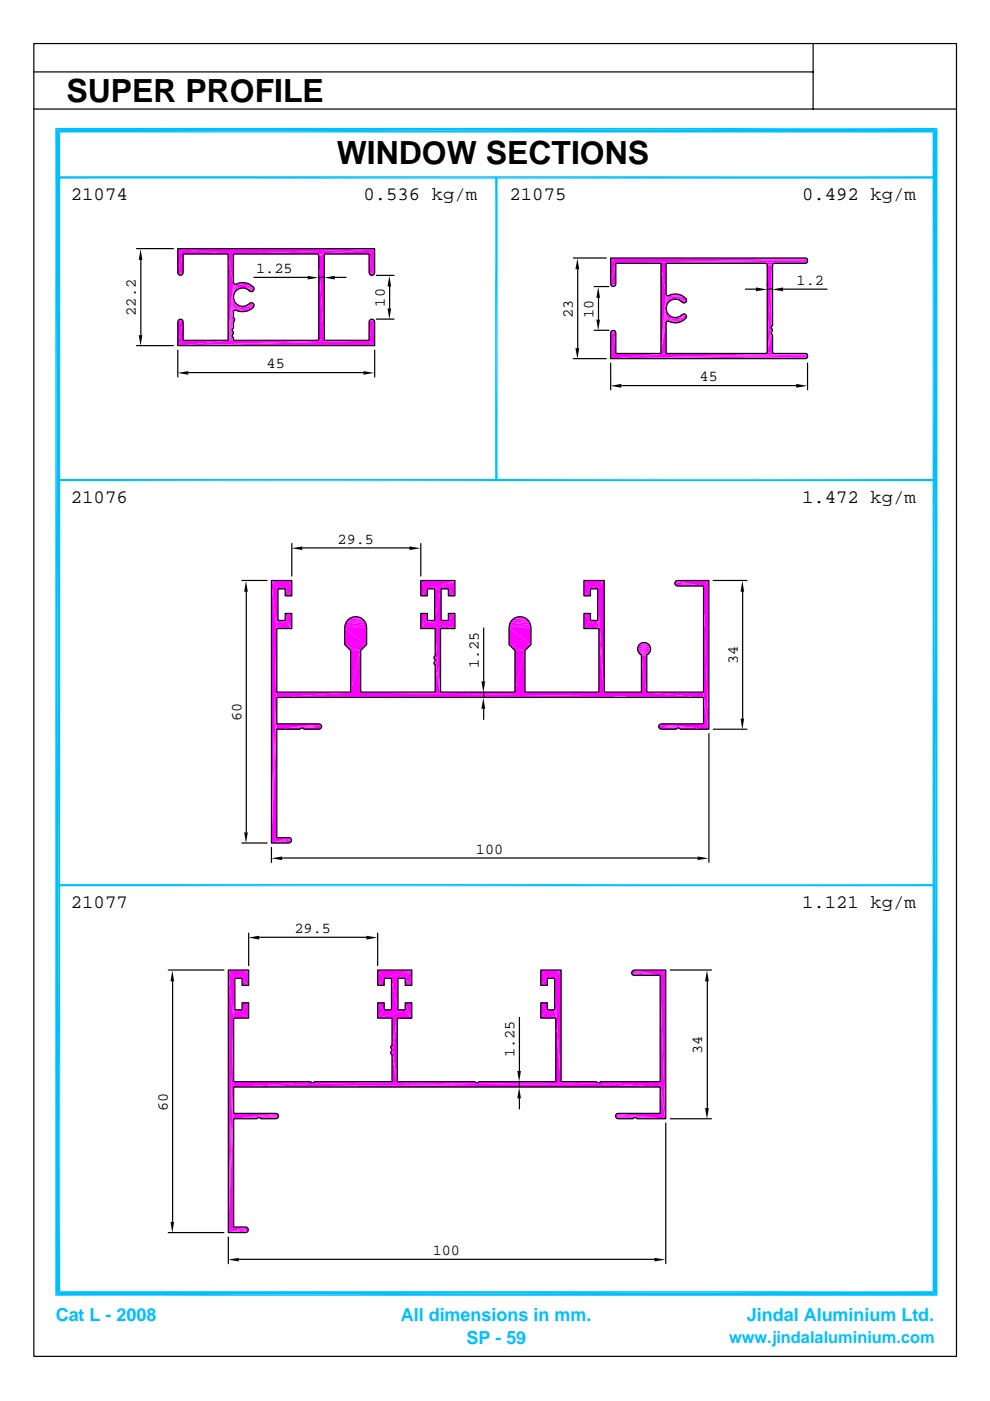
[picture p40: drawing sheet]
<svg xmlns="http://www.w3.org/2000/svg" width="210mm" height="297mm" viewBox="0 0 210 297" stroke-linecap="round" stroke-linejoin="round" font-family="sans-serif">
<defs><g id="words">
<g font-size="6.8">
<text x="14.1" y="21.5">SUPER PROFILE</text>
<text x="71.4" y="34.7">WINDOW SECTIONS</text>
</g>
<g font-size="4">
<text x="15" y="42.5">21074</text>
<text x="77" y="42.5">0.536 kg/m</text>
<text x="108" y="42.5">21075</text>
<text x="170.1" y="42.5">0.492 kg/m</text>
<text x="15" y="106.6">21076</text>
<text x="170.1" y="106.6">1.472 kg/m</text>
<text x="15" y="192.5">21077</text>
<text x="170.1" y="192.5">1.121 kg/m</text>
</g>
<g font-size="3.8" fill="#00bfff">
<text x="11.8" y="280.1">Cat L - 2008</text>
<text x="85" y="280.1">All dimensions in mm.</text>
<text x="158.4" y="280.1">Jindal Aluminium Ltd.</text>
<text x="98.9" y="285.1">SP - 59</text>
</g>
<text font-size="3.5" fill="#00bfff" x="154.6" y="284.7">www.jindalaluminium.com</text>
<g font-size="3.2">
<text x="54.3" y="57.9">1.25</text>
<text x="81.6" y="65" transform="rotate(-90 81.6 65)">10</text>
<text x="168.9" y="60.4">1.2</text>
<text x="28.8" y="66.9" transform="rotate(-90 28.8 66.9)">22.2</text>
<text x="121.5" y="67.4" transform="rotate(-90 121.5 67.4)">23</text>
<text x="125.9" y="67.4" transform="rotate(-90 125.9 67.4)">10</text>
<text x="56.5" y="78.1">45</text>
<text x="148.3" y="80.8">45</text>
<text x="71.6" y="115.3">29.5</text>
<text x="101.5" y="141.6" transform="rotate(-90 101.5 141.6)">1.25</text>
<text x="156.4" y="140.8" transform="rotate(-90 156.4 140.8)">34</text>
<text x="51.2" y="152.9" transform="rotate(-90 51.2 152.9)">60</text>
<text x="100.9" y="181">100</text>
<text x="62.4" y="197.8">29.5</text>
<text x="109.1" y="224.2" transform="rotate(-90 109.1 224.2)">1.25</text>
<text x="148.9" y="223.4" transform="rotate(-90 148.9 223.4)">34</text>
<text x="35.6" y="235.5" transform="rotate(-90 35.6 235.5)">60</text>
<text x="91.8" y="266.1">100</text>
</g>
</g></defs>
<g fill="#f0f">
<path d="M37.6 73.3l40.6-1.1 1.2 1.1z"/>
<path d="M37.6 73.3l31.1-1.1h9.5z"/>
<path d="M37.6 73.3l10.7-1.1h20.4z"/>
<path d="M37.6 73.3l1.2-1.1h9.5z"/>
</g>
<path d="M48.3 72.2h20.4" fill="none" stroke="#f0f" stroke-width=".21"/>
<g fill="#f0f">
<path d="M67.2 72.2h1.5z"/>
<path d="M67.4 72.2l.1-.2 1.2 .2z"/>
<path d="M67.5 71.8l1.2 .4-1.2-.2z"/>
<path d="M48.3 72.2l1.1-.5v.5z"/>
<path d="M48.3 72.2l1-.7 .1 .2z"/>
<path d="M49.2 71.3l.1 .2-1 .7z"/>
<path d="M49.2 71.1v.2l-.9 .9z"/>
<path d="M49.3 70.9l-1 1.3z"/>
<path d="M49.4 70.7l-.1 .2z"/>
<path d="M49.4 70.7l-1.1 1.5z"/>
<path d="M49.4 70.5v.2l-1.1 1.5z"/>
<path d="M49.3 70.4l.1 .1-1.1 1.7z"/>
<path d="M49.3 70.3l-1 1.9z"/>
<path d="M49.2 70.1l.1 .2-1 1.9z"/>
<path d="M49.2 70l-.9 2.2z"/>
<path d="M79.4 68.3v5l-1.2-1.1z"/>
<path d="M38.8 68.3v3.9l-1.2 1.1z"/>
<path d="M37.6 68.3h1.2l-1.2 5z"/>
<path d="M78.2 68.3h1.2l-1.2 3.9z"/>
<path d="M49.4 68.3v1.3l-.1 .2z"/>
<path d="M49.4 68.3l-.2 1.7z"/>
<path d="M49.4 68.3l-.2 1.7-.9 2.2z"/>
<path d="M78.2 68.3l1.1-.3 .1 .3z"/>
<path d="M37.6 68.3l1.1-.3 .1 .3z"/>
<path d="M37.7 68h1l-1.1 .3z"/>
<path d="M78.3 68h1l-1.1 .3z"/>
<path d="M49.7 67.9l-.3 .4z"/>
<path d="M37.7 68l.8-.2 .2 .2z"/>
<path d="M78.3 68l.8-.2 .2 .2z"/>
<path d="M37.7 68l.2-.2h.6z"/>
<path d="M78.3 68l.2-.2h.6z"/>
<path d="M49.7 67.8l-.3 .5z"/>
<path d="M78.5 67.8h.6z"/>
<path d="M37.9 67.8h.6z"/>
<path d="M49.6 67.6l.1 .2-.3 .5z"/>
<path d="M49.6 67.6l-1.3 4.6z"/>
<path d="M49.4 67.4l.2 .2-1.3 4.6z"/>
<path d="M49.4 66.2v1.2l-1.1 4.8z"/>
<path d="M50.6 66.1h1.3z"/>
<path d="M50.6 66.1l2-.2-.7 .2z"/>
</g>
<path d="M49.8 65.9h2.8M50 66h2.6" fill="none" stroke="#f0f" stroke-width=".21"/>
<path d="M49.8 65.8h3.4" fill="none" stroke="#f0f" stroke-width=".3"/>
<g fill="#f0f">
<path d="M49.8 65.8l3.9-.6-.5 .4z"/>
<path d="M49.8 65.8l1.6-.8 2.3 .2z"/>
<path d="M49.6 65.9l1.8-.9z"/>
<path d="M49.6 65.9l1.3-.9h.5z"/>
</g>
<path d="M51.4 65.1h2.3" fill="none" stroke="#f0f" stroke-width=".25"/>
<g fill="#f0f">
<path d="M51.9 64.9h1.9l-.1 .3z"/>
<path d="M50.5 64.8l.4 .2-1.3 .9z"/>
<path d="M50.5 64.8l-1 1.2z"/>
<path d="M51.9 64.9l.5-.2 1.4 .2z"/>
<path d="M52.4 64.7l1.4-.1v.3z"/>
<path d="M50 64.5l.5 .3-1 1.2z"/>
<path d="M52.4 64.7l.4-.3 1 .2z"/>
<path d="M52.8 64.4h.8l.2 .2z"/>
<path d="M52.8 64.4l.3-.2 .5 .2z"/>
<path d="M53.1 64.2l.5 .2z"/>
<path d="M49.7 64l.3 .5-.5 1.5z"/>
</g>
<path d="M49.6 64v2.2" fill="none" stroke="#f0f" stroke-width=".25"/>
<g fill="#f0f">
<path d="M49.7 64l-.3 2.2-1.1 6z"/>
<path d="M49.5 63.6l.2 .4-1.4 8.2z"/>
<path d="M49.4 63.1l.1 .5-1.2 8.6z"/>
<path d="M53.1 61.9l.5-.1-.2 .1z"/>
<path d="M52.8 61.8h.8l-.5 .1z"/>
<path d="M52.8 61.8l1-.3-.2 .3z"/>
<path d="M52.4 61.4l1.4 .1-1 .3z"/>
<path d="M52.4 61.4l1.4-.2v.3z"/>
<path d="M51.9 61.2h1.9l-1.4 .2z"/>
</g>
<path d="M51.4 61.2h2.4" fill="none" stroke="#f0f" stroke-width=".21"/>
<path d="M51.4 61.1h2.4" fill="none" stroke="#f0f" stroke-width=".25"/>
<g fill="#f0f">
<path d="M51.4 61.1l1.8-.6 .5 .4z"/>
<path d="M50.9 61.2l2.3-.7z"/>
<path d="M49.8 60.4l3.4 .1-2.3 .7z"/>
<path d="M49.8 60.4l1.1 .8-.4 .2z"/>
<path d="M49.8 60.4l.7 1-.5 .3z"/>
<path d="M49.8 60.4l.2 1.3-.3 .4z"/>
</g>
<path d="M49.7 60.4v2.2" fill="none" stroke="#f0f" stroke-width=".25"/>
<path d="M49.6 60.3v2.8" fill="none" stroke="#f0f" stroke-width=".34"/>
<path d="M49.8 60.4h3.4" fill="none" stroke="#f0f" stroke-width=".21"/>
<path d="M49.6 60.3l-.2 2.8-1.1 9.1z" fill="#f0f"/>
<path d="M50 60.4h3.2" fill="none" stroke="#f0f" stroke-width=".34"/>
<path d="M49.5 60.1l.1 .2-1.3 11.9z" fill="#f0f"/>
<path d="M50 60.2h2.6" fill="none" stroke="#f0f" stroke-width=".25"/>
<g fill="#f0f">
<path d="M50.6 60.1l1.3-.1 .7 .2z"/>
<path d="M49.4 60l-1.1 12.2z"/>
<path d="M50.6 60.1l1.3-.1z"/>
<path d="M78.5 58.4h.6z"/>
<path d="M37.9 58.4h.6z"/>
<path d="M37.9 58.4l.8-.2-.2 .2z"/>
<path d="M78.5 58.4l.8-.2-.2 .2z"/>
<path d="M37.7 58.2h1l-.8 .2z"/>
<path d="M78.3 58.2h1l-.8 .2z"/>
<path d="M78.3 58.2l1.1-.3-.1 .3z"/>
<path d="M37.7 58.2l1.1-.3-.1 .3z"/>
<path d="M37.6 57.9h1.2l-1.1 .3z"/>
<path d="M78.2 57.9h1.2l-1.1 .3z"/>
<path d="M67.5 54.3l1.2 17.9-1.2-.4z"/>
<path d="M38.8 53.9v4h-1.2z"/>
<path d="M48.3 53.9l1.1 6.1-1.1 12.2z"/>
<path d="M67.4 54l1.3-.1-1.2 .2z"/>
<path d="M67.5 54.1l1.2-.2-1.2 .4z"/>
<path d="M67.5 54.3l1.2-.4v18.3z"/>
<path d="M78.2 53.9l1.2 4h-1.2z"/>
</g>
<path d="M38.8 53.9h10.6" fill="none" stroke="#f0f" stroke-width=".21"/>
<g fill="#f0f">
<path d="M48.3 53.9h1.1v6.1z"/>
<path d="M67.2 53.9h1.5z"/>
<path d="M37.6 52.8l11.8 1.1h-10.6z"/>
<path d="M37.6 52.8l1.2 1.1-1.2 4z"/>
<path d="M37.6 52.8h41.8l-30 1.1z"/>
<path d="M49.4 53.9l30-1.1-12.2 1.1z"/>
<path d="M67.2 53.9l12.2-1.1-10.7 1.1z"/>
<path d="M68.7 53.9l10.7-1.1-1.2 1.1z"/>
<path d="M78.2 53.9l1.2-1.1v5.1z"/>
</g>
<path d="M129.4 76.1h41.5M129.4 76h41.7" fill="none" stroke="#f0f" stroke-width=".21"/>
<path d="M129.4 75.9h41.8" fill="none" stroke="#f0f" stroke-width=".34"/>
<g fill="#f0f">
<path d="M129.4 76.1l41.8-.7v.4z"/>
<path d="M129.4 76.1l41.7-.9 .1 .2z"/>
<path d="M129.4 76.1l41.5-1.1 .2 .2z"/>
<path d="M129.4 76.1l41.5-1.1z"/>
<path d="M129.4 76.1l34.7-1.1h6.7z"/>
<path d="M129.4 76.1l11.8-1.1h22.9z"/>
<path d="M129.4 76.1l11.8-1.1z"/>
<path d="M130.5 75h9.6l-10.7 1.1z"/>
</g>
<path d="M141.2 75h22.9" fill="none" stroke="#f0f" stroke-width=".21"/>
<g fill="#f0f">
<path d="M162.2 75h1.9z"/>
<path d="M162.2 75h1.7z"/>
<path d="M162.4 75l1.4-.2 .1 .2z"/>
<path d="M162.4 75l.2-.2h1.2z"/>
<path d="M162.6 74.8l1.1-.2 .1 .2z"/>
<path d="M162.6 74.6h1.1l-1.1 .2z"/>
<path d="M163.7 71.1v3.5h-1.1z"/>
<path d="M163.6 70.9l.1 .2-1.1 3.5z"/>
<path d="M163.4 70.8l.2 .1-1 3.7z"/>
<path d="M130.5 70.6v4.4l-1.1 1.1z"/>
<path d="M129.4 70.6h1.1l-1.1 5.5z"/>
<path d="M163.4 70.6l-.8 4z"/>
<path d="M129.4 70.6l1-.3 .1 .3z"/>
<path d="M129.5 70.3h.9l-1 .3z"/>
<path d="M163.7 70.2l-.1 .2z"/>
<path d="M129.5 70.3l.8-.1 .1 .1z"/>
<path d="M129.7 70.2h.6l-.8 .1z"/>
<path d="M129.7 70.2h.6z"/>
<path d="M163.7 70l-.1 .4z"/>
<path d="M163.7 70l-.3 .6z"/>
<path d="M163.6 69.8l.1 .2-.3 .6z"/>
<path d="M163.6 69.8l-1 4.8z"/>
<path d="M163.4 69.6l.2 .2-1 4.8z"/>
<path d="M163.4 69.4l-.8 5.2z"/>
<path d="M141.2 68.5v6.5h-1.1z"/>
<path d="M142.3 68.4l1.4 .1z"/>
<path d="M142.3 68.4l2-.1-.6 .2z"/>
</g>
<path d="M141.6 68.2h2.7M141.7 68.3h2.6" fill="none" stroke="#f0f" stroke-width=".21"/>
<path d="M141.6 68.1h3.3" fill="none" stroke="#f0f" stroke-width=".3"/>
<g fill="#f0f">
<path d="M141.6 68.1l3.8-.6-.5 .5z"/>
<path d="M141.6 68.1l1.6-.7 2.2 .1z"/>
<path d="M141.4 68.2l1.8-.8z"/>
<path d="M141.4 68.2l1.3-.9 .5 .1z"/>
</g>
<path d="M143.2 67.4h2.2" fill="none" stroke="#f0f" stroke-width=".21"/>
<g fill="#f0f">
<path d="M143.7 67.3h1.8l-.1 .2z"/>
<path d="M142.2 67.2l.5 .1-1.3 .9z"/>
<path d="M142.2 67.2l-1 1.1z"/>
<path d="M143.7 67.3l.4-.2 1.4 .2z"/>
<path d="M144.1 67.1l1.4-.1v.3z"/>
<path d="M141.8 66.8l.4 .4-1 1.1z"/>
<path d="M144.1 67.1l.5-.3 .9 .2z"/>
<path d="M144.6 66.8l.7-.1 .2 .3z"/>
<path d="M144.6 66.8l.2-.2 .5 .1z"/>
<path d="M144.8 66.6l.5 .1z"/>
<path d="M141.4 66.4l.4 .4-.6 1.5z"/>
</g>
<path d="M141.3 66.4v2.1" fill="none" stroke="#f0f" stroke-width=".25"/>
<g fill="#f0f">
<path d="M141.4 66.4l-1.3 8.6z"/>
<path d="M141.3 65.9l.1 .5-1.3 8.6z"/>
<path d="M141.2 65.4l.1 .5-1.2 9.1z"/>
<path d="M144.8 64.3l.5-.1z"/>
<path d="M144.6 64.1l.7 .1-.5 .1z"/>
<path d="M144.6 64.1l.9-.2-.2 .3z"/>
<path d="M144.1 63.8l1.4 .1-.9 .2z"/>
<path d="M144.1 63.8l1.4-.2v.3z"/>
<path d="M143.7 63.6h1.8l-1.4 .2z"/>
</g>
<path d="M143.2 63.5h2.3" fill="none" stroke="#f0f" stroke-width=".21"/>
<path d="M143.2 63.5h2.3" fill="none" stroke="#f0f" stroke-width=".25"/>
<g fill="#f0f">
<path d="M143.2 63.5l1.7-.6 .5 .5z"/>
<path d="M142.7 63.6l2.2-.7z"/>
<path d="M141.6 62.8l3.3 .1-2.2 .7z"/>
<path d="M141.6 62.8l1.1 .8-.5 .1z"/>
<path d="M141.6 62.8l.6 .9-.4 .3z"/>
<path d="M141.6 62.8l.2 1.2-.4 .5z"/>
</g>
<path d="M141.4 62.8v2.1" fill="none" stroke="#f0f" stroke-width=".3"/>
<path d="M141.4 62.7v2.7" fill="none" stroke="#f0f" stroke-width=".38"/>
<path d="M141.6 62.8h3.3" fill="none" stroke="#f0f" stroke-width=".21"/>
<path d="M141.4 62.7l-.2 2.7-1.1 9.6z" fill="#f0f"/>
<path d="M141.7 62.8h3.2" fill="none" stroke="#f0f" stroke-width=".34"/>
<path d="M141.2 62.6l.2 .1-1.3 12.3z" fill="#f0f"/>
<path d="M141.7 62.6h2.6" fill="none" stroke="#f0f" stroke-width=".25"/>
<g fill="#f0f">
<path d="M142.3 62.5l1.4-.1 .6 .2z"/>
<path d="M141.2 62.4l-1.1 12.6z"/>
<path d="M142.3 62.5l1.4-.1z"/>
<path d="M129.7 60.7h.6z"/>
<path d="M129.7 60.7l.7-.2-.1 .2z"/>
<path d="M129.5 60.5h.9l-.7 .2z"/>
<path d="M129.5 60.5l1-.2-.1 .2z"/>
<path d="M129.4 60.3h1.1l-1 .2z"/>
</g>
<path d="M163.7 56.2v13" fill="none" stroke="#f0f" stroke-width=".21"/>
<path d="M163.6 56.2v13.2" fill="none" stroke="#f0f" stroke-width=".3"/>
<g fill="#f0f">
<path d="M163.7 56.2l-.3 13.2-.8 5.2z"/>
<path d="M162.6 56.2h1.1l-1.1 18.4z"/>
<path d="M162.6 56.2l1.2-.1-.1 .1z"/>
<path d="M162.6 56.1h1.2l-1.2 .1z"/>
<path d="M162.6 56.1l1.3-.1-.1 .1z"/>
<path d="M162.4 56h1.5l-1.3 .1z"/>
<path d="M130.5 55.9v4.4h-1.1z"/>
<path d="M140.1 55.9l1.1 6.5-1.1 12.6z"/>
</g>
<path d="M130.5 55.9h10.7" fill="none" stroke="#f0f" stroke-width=".21"/>
<g fill="#f0f">
<path d="M140.1 55.9h1.1v6.5z"/>
<path d="M162.2 55.9l1.7 .1z"/>
</g>
<path d="M141.2 55.9h22.9" fill="none" stroke="#f0f" stroke-width=".21"/>
<path d="M162.2 55.9h1.9z" fill="#f0f"/>
<path d="M130.5 55.9h40.4M130.5 55.8h40.6" fill="none" stroke="#f0f" stroke-width=".21"/>
<path d="M130.5 55.7h40.7" fill="none" stroke="#f0f" stroke-width=".38"/>
<g fill="#f0f">
<path d="M130.5 55.9l40.7-.8v.4z"/>
<path d="M130.5 55.9l40.6-.9 .1 .1z"/>
<path d="M130.5 55.9l40.4-1.1 .2 .2z"/>
<path d="M129.4 54.8h41.5l-40.4 1.1z"/>
<path d="M129.4 54.8l1.1 1.1-1.1 4.4z"/>
</g>
<path d="M129.4 54.8h41.5M57.5 178.8h4" fill="none" stroke="#f0f" stroke-width=".21"/>
<path d="M57.5 178.7h4.2" fill="none" stroke="#f0f" stroke-width=".3"/>
<g fill="#f0f">
<path d="M57.5 178.8l4.3-.6-.1 .3z"/>
<path d="M57.5 178.8l4.2-.9 .1 .3z"/>
<path d="M57.5 178.8l4-1.1 .2 .2z"/>
<path d="M57.5 178.8l3.7-1.1h.3z"/>
<path d="M57.5 178.8l1.1-1.1h2.6z"/>
<path d="M58.6 154.7v23l-1.1 1.1z"/>
</g>
<path d="M64.4 154.6h3.5M139.9 154.6h3.4" fill="none" stroke="#f0f" stroke-width=".21"/>
<path d="M64.4 154.5h3.7M139.7 154.5h3.6" fill="none" stroke="#f0f" stroke-width=".3"/>
<path d="M58.6 154.5h9.5M64 154h4.2M139.7 154.5h10.5" fill="none" stroke="#f0f" stroke-width=".42"/>
<path d="M64 154.2h4.2M139.6 154.2h4.2" fill="none" stroke="#f0f" stroke-width=".25"/>
<path d="M58.6 154.7l9.5-.9z" fill="#f0f"/>
<path d="M139.6 154h4.2" fill="none" stroke="#f0f" stroke-width=".42"/>
<g fill="#f0f">
<path d="M139.7 153.8l10.5 .9z"/>
<path d="M139.7 153.8l.2-.2 10.3 1.1z"/>
<path d="M58.6 154.7l9.3-1.1 .2 .2z"/>
<path d="M58.6 154.7l9-1.2 .3 .1z"/>
<path d="M139.9 153.6l.3-.1 10 1.2z"/>
<path d="M140.2 153.5h8.9l1.1 1.2z"/>
<path d="M58.6 153.5h9l-9 1.2z"/>
<path d="M58.6 153.5l-1.1 25.3z"/>
<path d="M149.1 147.9l1.1 6.8-1.1-1.2z"/>
<path d="M58.6 147.9v5.6l-1.1 25.3z"/>
<path d="M58.6 146.8h15.7l-15.7 1.1z"/>
<path d="M58.6 147.9l15.7-1.1 74.8 1.1z"/>
<path d="M58.6 146.8l-1.1 32z"/>
<path d="M74.3 146.8h62.8l12 1.1z"/>
</g>
<path d="M74.3 146.8h62.8" fill="none" stroke="#f0f" stroke-width=".21"/>
<g fill="#f0f">
<path d="M137.1 146.8h12v1.1z"/>
<path d="M149.1 146.8l1.1 7.9-1.1-6.8z"/>
<path d="M92.2 141l1.1 5.8h-1.1z"/>
<path d="M91.9 140.7l.3 .3z"/>
<path d="M91.9 140.6l.3 .4z"/>
<path d="M92 140.4l.2 .6-.3-.4z"/>
<path d="M92.3 140.1l-.1 .9-.2-.6z"/>
<path d="M92.3 140.1l1 6.7-1.1-5.8z"/>
<path d="M91.9 139.6l.4 .5z"/>
<path d="M91.9 139.4l.4 .7z"/>
<path d="M92 139.2l.3 .9-.4-.7z"/>
<path d="M92 139.2l.2-.1 .1 1z"/>
<path d="M135.9 138.9l1.2 7.9h-1.2z"/>
<path d="M135.9 138.9h1.2v7.9z"/>
<path d="M135.6 138.7l1.5 .2h-1.2z"/>
<path d="M135.6 138.7h1.9l-.4 .2z"/>
</g>
<path d="M135.3 138.5h2.4" fill="none" stroke="#f0f" stroke-width=".38"/>
<g fill="#f0f">
<path d="M111.3 138v8.8h-2.2z"/>
<path d="M109.1 138h2.2l-2.2 8.8z"/>
<path d="M76.4 138v8.8h-2.1z"/>
<path d="M74.3 138h2.1l-2.1 8.8z"/>
</g>
<path d="M135.1 138.1h2.8" fill="none" stroke="#f0f" stroke-width=".38"/>
<g fill="#f0f">
<path d="M135.1 137.5l2.8 .5h-2.8z"/>
<path d="M135.1 137.5h2.8v.5z"/>
</g>
<path d="M135.1 137.3h2.8" fill="none" stroke="#f0f" stroke-width=".42"/>
<g fill="#f0f">
<path d="M73 136.7l3.4 1.3h-2.1z"/>
<path d="M107.9 136.7l3.4 1.3h-2.2z"/>
<path d="M107.9 136.7h4.6l-1.2 1.3z"/>
<path d="M73 136.7h4.7l-1.3 1.3z"/>
</g>
<path d="M135.3 136.9h2.5" fill="none" stroke="#f0f" stroke-width=".38"/>
<g fill="#f0f">
<path d="M135.5 136.7l.3-.3 1.7 .3z"/>
<path d="M135.8 136.4h1.4l.3 .3z"/>
<path d="M135.8 136.4l.5-.1 .9 .1z"/>
<path d="M136.3 136.3l.9 .1z"/>
</g>
<path d="M92.3 133.3v6.8" fill="none" stroke="#f0f" stroke-width=".21"/>
<path d="M92.2 133.3l1.1 13.5-1-6.7z" fill="#f0f"/>
<path d="M89.2 133.3h4.1" fill="none" stroke="#f0f" stroke-width=".21"/>
<g fill="#f0f">
<path d="M92.2 133.3h1.1v13.5z"/>
<path d="M58.6 133.3v13.5l-1.1 32z"/>
<path d="M126.9 133.3l1.2 13.5h-1.2z"/>
<path d="M73 133.1l4.7 3.6h-4.7z"/>
<path d="M107.9 133.1l4.6 3.6h-4.6z"/>
<path d="M73 133.1h4.7v3.6z"/>
<path d="M107.9 133.1h4.6v3.6z"/>
<path d="M73.1 132.5l4.6 .6h-4.7z"/>
<path d="M107.9 132.5l4.6 .6h-4.6z"/>
<path d="M73.1 132.5h4.5l.1 .6z"/>
<path d="M107.9 132.5h4.5l.1 .6z"/>
<path d="M73.4 131.9l4.2 .6h-4.5z"/>
<path d="M108.2 131.9l4.2 .6h-4.5z"/>
<path d="M73.4 131.9h4l.2 .6z"/>
<path d="M108.2 131.9h4l.2 .6z"/>
<path d="M90.6 131.6l5.8 1.7h-3.1z"/>
<path d="M90.6 131.6l2.7 1.7h-4.1z"/>
<path d="M90.6 131.6h4.4l1.4 1.7z"/>
</g>
<path d="M90.6 131.6h4.4" fill="none" stroke="#f0f" stroke-width=".21"/>
<g fill="#f0f">
<path d="M58.6 133.3l1.8-1.7 1.4 1.7z"/>
<path d="M58.9 131.6h1.5l-1.8 1.7z"/>
<path d="M125.1 131.6l1.8 1.7h-3.2z"/>
<path d="M125.1 131.6h1.6l.2 1.7z"/>
<path d="M73.7 131.5l3.7 .4h-4z"/>
<path d="M108.5 131.5l3.7 .4h-4z"/>
<path d="M73.7 131.5h3.3l.4 .4z"/>
<path d="M108.5 131.5h3.3l.4 .4z"/>
</g>
<path d="M73.7 131.3h3.3M108.5 131.3h3.3" fill="none" stroke="#f0f" stroke-width=".38"/>
<path d="M74.2 131h2.3M109.1 131h2.2" fill="none" stroke="#f0f" stroke-width=".21"/>
<g fill="#f0f">
<path d="M74.8 130.9h1.1l.6 .2z"/>
<path d="M109.6 130.9h1.2l.5 .2z"/>
<path d="M74.8 130.9h1.1z"/>
<path d="M109.6 130.9h1.2z"/>
<path d="M90.6 130.1v1.5l-1.4 1.7z"/>
<path d="M89.2 130.1h1.4l-1.4 3.2z"/>
<path d="M95 130.1h1.4l-1.4 1.5z"/>
<path d="M96.4 130.1v3.2l-1.4-1.7z"/>
<path d="M60.4 130.1l1.4 3.2-1.4-1.7z"/>
<path d="M123.7 130.1l1.4 1.5-1.4 1.7z"/>
<path d="M123.7 130.1h1.4v1.5z"/>
<path d="M60.4 130.1h1.4v3.2z"/>
<path d="M93.5 124.9v6.7h-1.4z"/>
<path d="M95 124.9l1.4 1.5h-1.4z"/>
<path d="M90.6 124.9v1.5h-1.4z"/>
<path d="M92.1 124.9h1.4l-1.4 6.7z"/>
</g>
<path d="M58.8 124.9v8.4M126.8 124.9v8.4" fill="none" stroke="#f0f" stroke-width=".25"/>
<g fill="#f0f">
<path d="M126.7 124.9l1.4 21.9-1.2-13.5z"/>
<path d="M125.1 124.9v1.5h-1.4z"/>
<path d="M60.4 124.9l1.4 1.5h-1.4z"/>
<path d="M149.1 124.3l1.1 30.4-1.1-7.9z"/>
</g>
<path d="M143.3 124.3h5.8" fill="none" stroke="#f0f" stroke-width=".21"/>
<path d="M143.1 124.2h6" fill="none" stroke="#f0f" stroke-width=".3"/>
<g fill="#f0f">
<path d="M143 123.7l6.1 .6-6-.3z"/>
<path d="M143.1 123.4l6 .9-6.1-.6z"/>
<path d="M143.1 123.4l.2-.2 5.8 1.1z"/>
<path d="M89.2 123.1l1.4 1.8-1.4 1.5z"/>
<path d="M89.2 123.1h7.2l-5.8 1.8z"/>
<path d="M90.6 124.9l5.8-1.8-4.3 1.8z"/>
<path d="M92.1 124.9l4.3-1.8-2.9 1.8z"/>
<path d="M93.5 124.9l2.9-1.8-1.4 1.8z"/>
<path d="M96.4 123.1v3.3l-1.4-1.5z"/>
</g>
<path d="M143.3 123.2h6.9" fill="none" stroke="#f0f" stroke-width=".21"/>
<g fill="#f0f">
<path d="M143.3 123.2l6.9-.1-1.1 1.2z"/>
<path d="M150.2 123.1v31.6l-1.1-30.4z"/>
<path d="M123.7 123.1l1.4 1.8-1.4 1.5z"/>
<path d="M123.7 123.1h4.4l-3 1.8z"/>
<path d="M125.1 124.9l3-1.8-1.4 1.8z"/>
<path d="M128.1 123.1v23.7l-1.4-21.9z"/>
<path d="M57.5 123.1l2.9 1.8h-1.5z"/>
<path d="M57.5 123.1l1.4 1.8-.3 8.4z"/>
<path d="M57.5 123.1l1.1 10.2-1.1 45.5z"/>
<path d="M57.5 123.1h4.3l-1.4 1.8z"/>
<path d="M61.8 123.1v3.3l-1.4-1.5z"/>
</g>
<path d="M48.3 261.4h4" fill="none" stroke="#f0f" stroke-width=".21"/>
<path d="M48.3 261.2h4.2" fill="none" stroke="#f0f" stroke-width=".3"/>
<g fill="#f0f">
<path d="M48.3 261.4l4.3-.6-.1 .3z"/>
<path d="M48.3 261.4l4.2-.9 .1 .3z"/>
<path d="M48.3 261.4l4-1.1 .2 .2z"/>
<path d="M48.3 261.4l3.7-1.2 .3 .1z"/>
<path d="M49.5 260.2h2.5l-3.7 1.2z"/>
<path d="M49.5 237.3v22.9l-1.2 1.2z"/>
</g>
<path d="M55.2 237.2h3.5M130.7 237.2h3.5" fill="none" stroke="#f0f" stroke-width=".21"/>
<path d="M54.8 236.8h4.2M55.2 237.1h3.7M130.4 236.8h4.2M130.5 237.1h3.7" fill="none" stroke="#f0f" stroke-width=".3"/>
<path d="M49.5 237.1h9.4M54.8 236.6h4.2M130.5 237.1h10.6" fill="none" stroke="#f0f" stroke-width=".42"/>
<path d="M49.5 237.3l9.4-.9z" fill="#f0f"/>
<path d="M130.4 236.6h4.2" fill="none" stroke="#f0f" stroke-width=".42"/>
<g fill="#f0f">
<path d="M130.5 236.4l10.6 .9z"/>
<path d="M130.7 236.2l10.4 1.1-10.6-.9z"/>
<path d="M49.5 237.3l9.2-1.1 .2 .2z"/>
<path d="M49.5 237.3l9.2-1.1z"/>
<path d="M130.7 236.2l10.4 1.1z"/>
<path d="M49.5 236.1h8.9l-8.9 1.2z"/>
<path d="M49.5 236.1l-1.2 25.3z"/>
<path d="M131 236.1h8.9l1.2 1.2z"/>
<path d="M139.9 230.5l1.2 6.8-1.2-1.2z"/>
<path d="M49.5 230.5v5.6l-1.2 25.3z"/>
<path d="M49.5 230.5l77.3-.7 13.1 .7z"/>
<path d="M49.5 230.5l51.5-.7h25.8z"/>
<path d="M49.5 230.5l16.7-.7h34.8z"/>
<path d="M126.8 229.8l.5-.4 12.6 1.1z"/>
<path d="M49.5 230.5l16.3-1.1 .4 .4z"/>
<path d="M127.3 229.4h12.6v1.1z"/>
<path d="M139.9 229.4l1.2 7.9-1.2-6.8z"/>
</g>
<path d="M66.2 229.6h60.6" fill="none" stroke="#f0f" stroke-width=".42"/>
<g fill="#f0f">
<path d="M49.5 229.4h16.3l-16.3 1.1z"/>
<path d="M49.5 229.4l-1.2 32z"/>
</g>
<path d="M66.2 229.6h34.8M117.8 229.6h9" fill="none" stroke="#f0f" stroke-width=".42"/>
<path d="M66.6 229.4h17.6M117.8 229.4h8.6" fill="none" stroke="#f0f" stroke-width=".21"/>
<g fill="#f0f">
<path d="M83.1 223.6l1.1 5.8h-1.1z"/>
<path d="M82.8 223.3l.3 .3z"/>
<path d="M82.8 223.2l.3 .4z"/>
<path d="M82.9 223l.2 .6-.3-.4z"/>
<path d="M83.2 222.7l-.1 .9-.2-.6z"/>
<path d="M83.2 222.7l1 6.7-1.1-5.8z"/>
<path d="M82.8 222.2l.4 .5z"/>
<path d="M82.8 222l.4 .7z"/>
<path d="M82.9 221.8l.3 .9-.4-.7z"/>
<path d="M82.9 221.8l.2-.1 .1 1z"/>
<path d="M84.2 215.9l-1 6.8-.1-1z"/>
<path d="M84.2 215.9v13.5l-1-6.7z"/>
<path d="M83.1 215.9h1.1l-1.1 5.8z"/>
</g>
<path d="M80 215.9h7.2" fill="none" stroke="#f0f" stroke-width=".21"/>
<g fill="#f0f">
<path d="M117.8 215.9l1.1 13.5h-1.1z"/>
<path d="M49.5 215.9v13.5l-1.2 32z"/>
<path d="M80 215.9l5.9-1.7 1.3 1.7z"/>
<path d="M81.4 214.2h4.5l-5.9 1.7z"/>
</g>
<path d="M81.4 214.2h4.5" fill="none" stroke="#f0f" stroke-width=".21"/>
<g fill="#f0f">
<path d="M49.7 214.2l3 1.7h-3.2z"/>
<path d="M116 214.2l1.8 1.7h-3.2z"/>
<path d="M116 214.2h1.5l.3 1.7z"/>
<path d="M49.7 214.2h1.6l1.4 1.7z"/>
<path d="M85.9 212.7l1.3 3.2-1.3-1.7z"/>
<path d="M80 212.7h1.4v1.5z"/>
<path d="M80 212.7l1.4 1.5-1.4 1.7z"/>
<path d="M85.9 212.7h1.3v3.2z"/>
<path d="M51.3 212.7h1.4l-1.4 1.5z"/>
<path d="M52.7 212.7v3.2l-1.4-1.7z"/>
<path d="M114.6 212.7l1.4 1.5-1.4 1.7z"/>
<path d="M114.6 212.7h1.4v1.5z"/>
<path d="M82.9 207.5l1.4 6.7h-1.4z"/>
<path d="M85.9 207.5l1.3 1.5h-1.3z"/>
<path d="M82.9 207.5h1.4v6.7z"/>
<path d="M81.4 207.5v1.5h-1.4z"/>
</g>
<path d="M81.4 207.5h2.9" fill="none" stroke="#f0f" stroke-width=".21"/>
<path d="M116 207.5v1.5h-1.4z" fill="#f0f"/>
<path d="M117.6 207.5v8.4" fill="none" stroke="#f0f" stroke-width=".25"/>
<path d="M117.5 207.5l1.4 21.9-1.1-13.5z" fill="#f0f"/>
<path d="M49.6 207.5v8.4" fill="none" stroke="#f0f" stroke-width=".25"/>
<g fill="#f0f">
<path d="M51.3 207.5l1.4 1.5h-1.4z"/>
<path d="M139.9 206.9l1.2 30.4-1.2-7.9z"/>
</g>
<path d="M134.2 206.8h5.7" fill="none" stroke="#f0f" stroke-width=".21"/>
<path d="M133.9 206.7h6" fill="none" stroke="#f0f" stroke-width=".25"/>
<g fill="#f0f">
<path d="M133.9 206.3l6 .6-6-.3z"/>
<path d="M133.9 206l6 .9-6-.6z"/>
<path d="M133.9 206l.3-.2 5.7 1.1z"/>
<path d="M80 205.7l1.4 1.8-1.4 1.5z"/>
<path d="M80 205.7h7.2l-5.8 1.8z"/>
<path d="M81.4 207.5l5.8-1.8-2.9 1.8z"/>
<path d="M84.3 207.5l2.9-1.8-1.3 1.8z"/>
<path d="M87.2 205.7v3.3l-1.3-1.5z"/>
<path d="M134.2 205.8l.3-.1 5.4 1.2z"/>
<path d="M114.6 205.7l1.4 1.8-1.4 1.5z"/>
<path d="M114.6 205.7h4.3l-2.9 1.8z"/>
<path d="M116 207.5l2.9-1.8-1.4 1.8z"/>
<path d="M118.9 205.7v23.7l-1.4-21.9z"/>
<path d="M49.7 207.5l3-1.8-1.4 1.8z"/>
<path d="M52.7 205.7v3.3l-1.4-1.5z"/>
<path d="M48.3 205.7h4.4l-3 1.8z"/>
<path d="M48.3 205.7l1.4 1.8-.2 8.4z"/>
<path d="M48.3 205.7l1.2 10.2-1.2 45.5z"/>
<path d="M134.5 205.7h6.6l-1.2 1.2z"/>
<path d="M139.9 206.9l1.2-1.2v31.6z"/>
</g>
<g fill="#00bfff">
<path d="M105 37.6h.5v64.2z"/>
<path d="M105 37.6l.5 64.2h-.5z"/>
<path d="M12.2 101.5h186l-186 .5z"/>
<path d="M12.2 102l186-.5v.5z"/>
<path d="M197.7 28.1l1.1-1v247.6z"/>
<path d="M197.7 28.1l1.1 246.6-1.1-.9z"/>
<path d="M11.7 274.7l186-.9 1.1 .9z"/>
<path d="M11.7 274.7l1-.9h185z"/>
<path d="M11.7 27.1l1 246.7-1 .9z"/>
<path d="M11.7 27.1l1 1v245.7z"/>
<path d="M11.7 27.1h187.1l-186.1 1z"/>
<path d="M12.7 28.1l186.1-1-1.1 1z"/>
<path d="M12.2 37.4h186l-186 .5z"/>
<path d="M12.2 37.9l186-.5v.5z"/>
<path d="M12.2 187.9l186-.5v.5z"/>
<path d="M12.2 187.4h186l-186 .5z"/>
</g>
<g fill="none" stroke="#000" stroke-width=".25">
<path d="M7.2 9.2h195.6v278.4h-195.6zM7.2 15.2h165.2M172.4 9.2v13.9M7.2 23.1h195.6M28.9 52.7h7.9M29.9 55v16M37.7 52.7h41.7v5.1a.59 .59 0 0 1-.6 .6 .59 .59 0 0 1-.5-.6v-3.9h-9.5v18.2h9.5v-3.9a.59 .59 0 0 1 .5-.5 .59 .59 0 0 1 .6 .5v5.1h-41.7v-5.1a.57 .57 0 0 1 .6-.5 .57 .57 0 0 1 .5 .5v3.9h9.6v-18.2h-9.6v3.9a.57 .57 0 0 1-.5 .6 .57 .57 0 0 1-.6-.6zM49.5 53.9h17.9l.2 .3v17.6l-.1 .2-.3 .1h-17.7v-.5a.55 .55 0 0 1 0-.9v-.3a.51 .51 0 0 1 0-.8v-1.4a.47 .47 0 0 0 .3-.4 .47 .47 0 0 0-.3-.4v-1.3l.3-.3a3.2 3.2 0 0 0 4.1-.9 .57 .57 0 0 0-.3-.7 .57 .57 0 0 0-.7 .2 1.96 1.96 0 0 1-2.8 0 1.96 1.96 0 0 1 0-2.8 1.96 1.96 0 0 1 2.8 .1 .58 .58 0 0 0 .8 0 .58 .58 0 0 0 0-.8 3.3 3.3 0 0 0-3.9-.6l-.3-.4zM53.8 58.8h11.5M67.6 59.5v.2M67.6 58.8h1.2M68.8 59.5v.2"/>
<path d="M71.1 58.8h2.3M79.8 58.4h3.7M121.6 54.7h6.9M122.5 57v16.8M129.5 54.7h41.5l.2 .2v.6l-.4 .3h-6.7l-.2 .2-.1 13-.3 .5a.59 .59 0 0 1 0 1l.3 .5v3.6l.2 .3h6.8l.4 .2a.71 .71 0 0 1-.2 .9h-41.5v-5.4a.55 .55 0 0 1 .5-.6 .55 .55 0 0 1 .6 .6v4.3h9.5v-19.1h-9.5v4.4a.55 .55 0 0 1-.6 .6 .55 .55 0 0 1-.5-.6zM141.2 55.8l21.3 .1 .2 .3-.1 18.6-.3 .1h-21.1v-6.5l.2-.3h.2a2.95 2.95 0 0 0 4-.9 .54 .54 0 0 0-.3-.6 .54 .54 0 0 0-.7 .1 1.96 1.96 0 0 1-2.8 .1 1.96 1.96 0 0 1 0-2.8 1.96 1.96 0 0 1 2.8 .1 .55 .55 0 0 0 .8 0 .55 .55 0 0 0 0-.8 3.1 3.1 0 0 0-3.8-.6h-.2l-.2-.4zM28.9 73.3h7.9M37.7 74.2v5.7M40 79h37.1M79.4 74.2v5.7M79.8 67.7h3.7M82.6 60.7v4.6"/>
<path d="M121.6 76h6.9M126 60.8h3.1M126 70h3.1M126.9 63.1v4.6M129.5 77v5.6M158.1 61.3h2.2M162.6 60.4h.2M162.7 61.3h1.1M166.1 61.3h9.3M171.2 77v5.6M131.8 81.8h37.1M61.9 115.2v6.9"/>
<path d="M64.2 116.2h22.7M89.2 115.2v6.9M51.3 123.1h5.3M52.2 125.4v51M57.6 123.1h4.3v3.2h-1.4v-1.5h-1.6v6.7h1.6v-1.4h1.4v3.2h-3.2v13.4h15.7v-8.8l-1.3-1.2v-3.6a2.33 2.33 0 0 1 2.3-2.4 2.33 2.33 0 0 1 2.3 2.4v3.6l-1.2 1.2v8.8h15.8v-5.7l-.2-.1a.55 .55 0 0 1 .2-.8l-.2-.4a.45 .45 0 0 1 .2-.7v-5.7h-3.1v-3.2h1.4v1.4h1.5v-6.7h-1.5v1.5h-1.4v-3.2h7.3v3.2h-1.4v-1.5h-1.6v6.7h1.6v-1.4h1.4v3.2h-3.1v13.4h15.8v-8.8l-1.3-1.2v-3.6a2.33 2.33 0 0 1 2.4-2.4 2.33 2.33 0 0 1 2.3 2.4v3.6l-1.3 1.2v8.8h15.7v-13.4h-3.2v-3.2h1.4v1.4h1.5v-6.7h-1.5v1.5h-1.4v-3.2h4.3v23.6h7.9v-7.8a1.38 1.38 0 0 1-.5-2.2 1.38 1.38 0 0 1 2.2 0 1.38 1.38 0 0 1-.6 2.2v7.8h12.1v-22.4h-5.5a.59 .59 0 0 1-.6-.6 .59 .59 0 0 1 .6-.6h6.6v31.5h-6a.51 .51 0 0 0-.9 0h-3.2a.57 .57 0 0 1-.6-.6 .57 .57 0 0 1 .6-.5h9v-5.6h-90.5v5.6h8.9a.57 .57 0 0 1 .6 .5 .57 .57 0 0 1-.6 .6h-3.1a.47 .47 0 0 0-.5-.3 .47 .47 0 0 0-.4 .3h-4.9v23h2.5a.57 .57 0 0 1 .6 .6 .57 .57 0 0 1-.6 .5h-3.6zM102.6 133.1v11.3M151.2 123.1h7.2M157.5 125.4v26.9M102.6 146.7v1.2M102.6 150.2v2.3M150.3 155.5v27.3M151.2 154.6h7.2"/>
<path d="M51.3 178.7h5.3M57.6 179.7v3.1M52.7 197.8v6.9M55 198.7h22.7M59.9 181.9h88.1M80.1 197.8v6.9M35.7 205.7h11.8M36.6 208v51M48.4 205.7h4.3v3.2h-1.4v-1.5h-1.5v6.7h1.5v-1.5h1.4v3.3h-3.1v13.4h16.2a.47 .47 0 0 0 .5 .3 .47 .47 0 0 0 .4-.3h16.4v-5.7l-.3-.3 .3-.6-.3-.8 .3-.3v-5.7h-3v-3.3h1.4v1.5h1.5v-6.7h-1.5v1.5h-1.4v-3.2h7.2v3.2h-1.4v-1.5h-1.5v6.7h1.5v-1.5h1.4v3.3h-3v13.4h16.4a.47 .47 0 0 0 .4 .3 .47 .47 0 0 0 .4-.3h16.3v-13.4h-3.1v-3.3h1.4v1.5h1.5v-6.7h-1.5v1.5h-1.4v-3.2h4.3v23.6h7.4a.51 .51 0 0 0 .9 0h12.7v-22.5h-5.5a.57 .57 0 0 1-.6-.6 .57 .57 0 0 1 .6-.5h6.7v31.5h-6.1a.51 .51 0 0 0-.9 0h-3.1a.57 .57 0 0 1-.6-.6 .57 .57 0 0 1 .6-.5h8.9v-5.6h-90.4v5.6h8.9a.57 .57 0 0 1 .6 .5 .57 .57 0 0 1-.6 .6h-3.2a.47 .47 0 0 0-.4-.3 .47 .47 0 0 0-.4 .3h-4.9v22.9h2.5a.59 .59 0 0 1 .5 .6 .59 .59 0 0 1-.5 .6h-3.7zM110.1 215.7v11.3M142.1 205.7h8.8M150 208v26.9"/>
<path d="M110.1 229.3v1.2M110.1 232.8v2.3M141.2 238.1v29.8M142.1 237.2h8.8M35.7 261.3h11.8M48.4 262.3v5.6M50.7 267h88.1"/>
</g>
<g fill="#000">
<path d="M29.8 52.8l.4 2.3h-.8zM65.2 58.5l2.3 .4-2.3 .4zM68.7 58.9l2.3-.4v.8zM122.4 54.8l.4 2.3h-.8zM29.4 71.1h.8l-.4 2.2zM37.6 79.1l2.3-.4v.7zM77 78.7l2.4 .4-2.4 .3zM82.5 58.4l.4 2.3h-.7zM82.2 65.4h.7l-.4 2.3zM122 73.8h.8l-.4 2.3zM126.8 60.8l.4 2.3h-.8zM126.4 67.8h.8l-.4 2.3z"/>
<path d="M160.3 60.9l2.3 .5-2.3 .4zM163.7 61.4l2.3-.5v.9zM129.4 81.8l2.3-.4v.8zM168.8 81.4l2.4 .4-2.4 .4zM61.8 116.2l2.3-.3v.7zM86.8 115.9l2.4 .3-2.4 .4zM52.2 123.1l.3 2.4h-.7zM157.4 123.1l.4 2.4h-.8zM102.5 147.9l.4 2.4h-.8zM102.1 144.5h.8l-.4 2.3zM157 152.3h.8l-.4 2.4zM51.8 176.5h.7l-.3 2.3z"/>
<path d="M52.7 198.8l2.2-.4v.8zM57.5 182l2.3-.4v.8zM77.7 198.4l2.3 .4-2.3 .4zM147.9 181.6l2.3 .4-2.3 .4zM36.5 205.7l.4 2.4h-.7zM149.9 205.7l.4 2.4h-.8zM110.1 230.5l.3 2.4h-.7zM109.7 227.1h.7l-.3 2.3zM149.5 234.9h.8l-.4 2.4zM36.2 259.1h.7l-.4 2.3zM48.3 267.1l2.3-.4v.7zM138.8 266.7l2.3 .4-2.3 .3z"/>
</g>
<use href="#words"/>
</svg>
